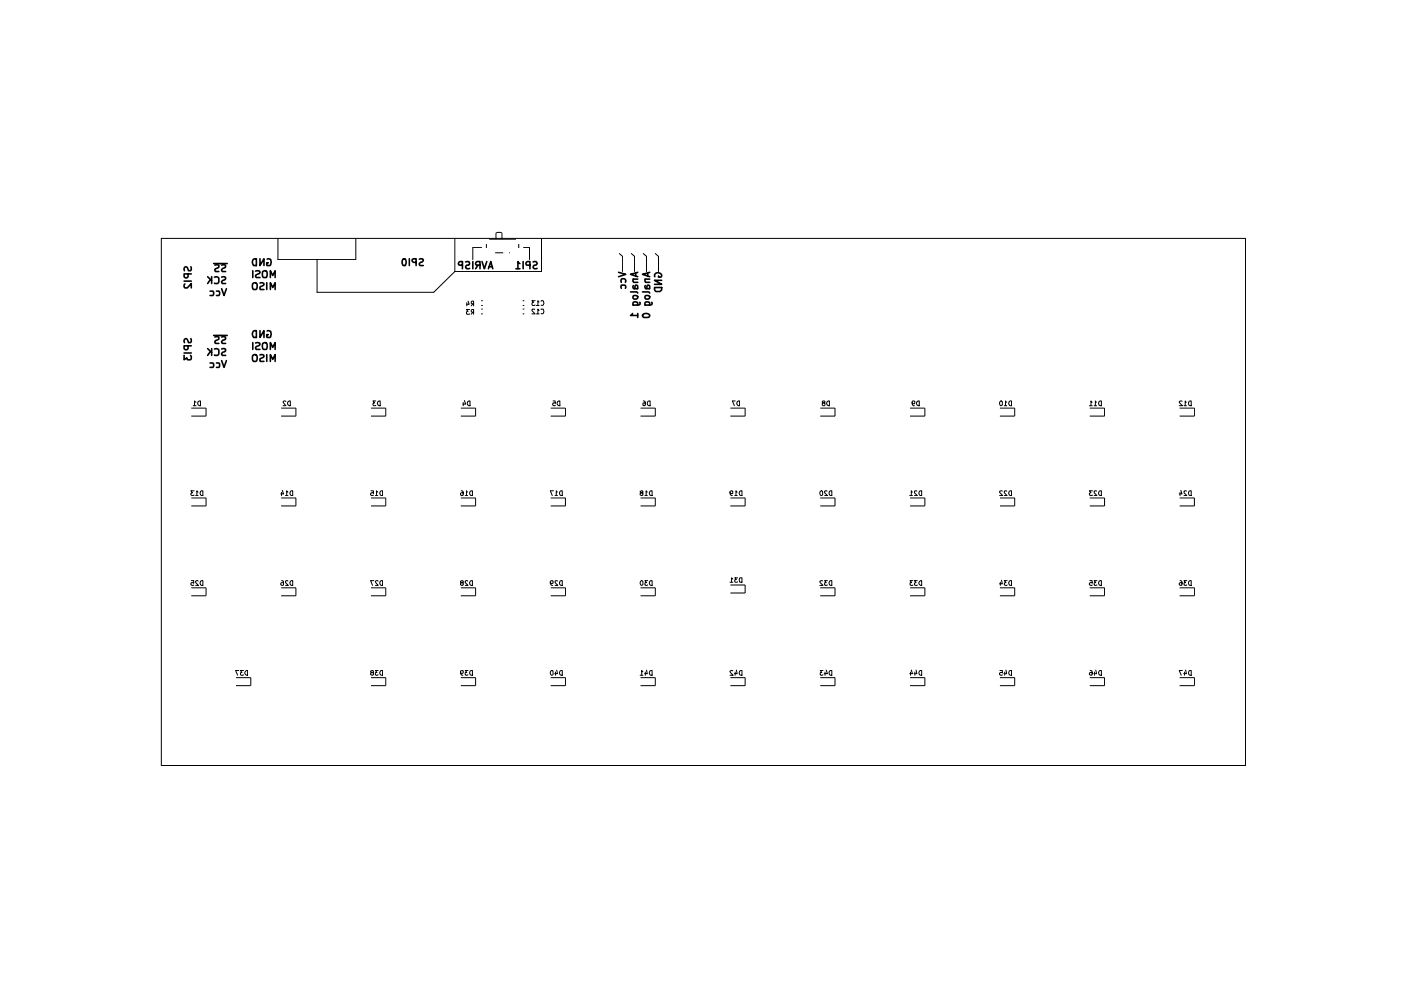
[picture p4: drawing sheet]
<svg xmlns="http://www.w3.org/2000/svg" width="297mm" height="210mm" viewBox="0 0 297 210" stroke-linecap="round" stroke-linejoin="round" font-family="sans-serif">
<g fill="none" stroke="#000" stroke-width=".21">
<path d="M34.2 50.5h229.9v111.8h-229.9zM58.9 50.5v4.5h16.5v-4.5M67.2 55v7h24.7l4.5-4.4M96.4 50.5v7.1M102.1 52.5h-1.9v2.5M103.1 51.7v.9M103.7 50.7h5.7M105 53.6h1.7M105.2 50.7v-1.3l.1-.1h1l.1 .1v1.3M107.9 53.6h.2M110 51.7v.9M111 52.5h1.3v2.5"/>
<path d="M114.8 50.5v7.1h-18.4M131.3 53.8l.7 .6v3.2M133.9 53.8l.6 .6v3.2M136.4 53.8l.7 .6v3.2M138.9 53.8l.7 .6v3.2M99 64.2v.7M99.2 63.8l.3 .7h-.6M99.6 65.6h-.7l.3 .4h-.2l-.1 .2 .1 .4 .6-.1M100.2 66.2l-.3 .4M100.2 64.4l-.3 .5M100.4 66.2h-.3l-.2-.2 .2-.4h.3v1M100.4 64.4h-.3l-.2-.1 .2-.5h.3v1.1"/>
<path d="M102 66.5h.4M102 65.5h.4M102 63.8h.4M102 64.8h.4M110.8 66.5h.4M110.8 65.5h.4M110.8 63.8h.4M110.8 64.8h.4M113.4 65.6l-.5-.1-.1 .3 .7 .7h-.7M113.5 63.8h-.7l.3 .3-.3 .2 .1 .4h.6M113.7 66.5h.6M113.7 64.8h.6"/>
<path d="M114.3 65.8l-.3-.3v1M114.3 64l-.3-.2v1M114.7 65.6l.4-.1a.52 .52 0 0 1 .2 .7 .52 .52 0 0 1-.6 .3M114.7 63.8h.4a.52 .52 0 0 1 .2 .6 .52 .52 0 0 1-.6 .3M40.6 86.5h3.1v1.7h-3.1M41 86h.6M41.6 85.3l-.4-.3v1M42 85.2l.5-.2v1a.55 .55 0 0 1-.5-.2 .55 .55 0 0 1 0-.6zM59.6 86.5h3.1v1.7h-3.1M60.6 85.1l-.4-.1-.2 .2 .6 .8h-.6M61 85.2l.6-.2v1a.55 .55 0 0 1-.6-.2 .55 .55 0 0 1 0-.6zM78.7 86.5h3.1v1.7h-3.1"/>
<path d="M79.7 85h-.6l.3 .4h-.2l-.1 .5 .1 .1 .5-.1M80.1 85.2l.5-.2v1a.55 .55 0 0 1-.5-.2 .55 .55 0 0 1 0-.6zM97.7 86.5h3.1v1.7h-3.1M98.2 85.3v.7M98.5 84.9l.2 .8h-.6M99.1 85.2l.6-.2v1a.55 .55 0 0 1-.6-.2 .55 .55 0 0 1 0-.6zM116.8 86.5h3.1v1.7h-3.1M117.3 85h.4l.1 .5-.5-.1-.1 .5 .1 .1 .5-.1M118.2 85.2l.5-.2v1a.55 .55 0 0 1-.5-.2 .55 .55 0 0 1 0-.6zM135.8 86.5h3.1v1.7h-3.1M136.4 85l.4 .3v.6h-.5l.1-.5h.3l.1 .2M137.4 85.1l.4-.1v1l-.6-.2v-.5z"/>
<path d="M154.9 86.5h3.1v1.7h-3.1M155.9 85h-.6l.4 1M156.3 85.2l.5-.2v1a.55 .55 0 0 1-.5-.2 .55 .55 0 0 1 0-.6zM173.9 86.5h3.1v1.7h-3.1M174.5 85.4l-.2 .2 .2 .4h.3l.1-.4-.1-.2h-.4l-.1-.2 .5-.2 .1 .2-.1 .2M175.3 85.2l.6-.2v1a.55 .55 0 0 1-.6-.2 .55 .55 0 0 1 0-.6zM193 86.5h3.1v1.7h-3.1M193.4 85.4l.1 .2h.4l.1-.2v-.2l-.5-.2a.7 .7 0 0 0 .1 1h.3M194.4 85.2l.5-.2v1a.55 .55 0 0 1-.5-.2 .55 .55 0 0 1 0-.6zM212 85.2l.2-.2 .3 .2v.7l-.3 .1a.64 .64 0 0 1-.2-.8zM212 86.5h3.1v1.7h-3.1M212.9 86h.5"/>
<path d="M213.4 85.3l-.2-.3v1M214 85.1l.5-.1v1a.54 .54 0 0 1-.6-.3 .54 .54 0 0 1 .1-.6zM231 86h.6M231.1 86.5h3.1v1.7h-3.1M231.6 85.3l-.3-.3v1M232 86h.5M232.5 85.3l-.3-.3v1M233.1 85.1l.4-.1v1a.54 .54 0 0 1-.5-.3 .54 .54 0 0 1 .1-.6zM250.1 86.5h3.1v1.7h-3.1M250.6 85.1l-.3-.1-.3 .3 .7 .7h-.7M251 86h.5M251.5 85.3l-.2-.3v1"/>
<path d="M252.1 85.1l.5-.1v1a.54 .54 0 0 1-.6-.3 .54 .54 0 0 1 .1-.6zM40.6 105.6h3.1v1.7h-3.1M41.1 104.1h-.6l.3 .4-.3 .1v.3l.2 .2 .4-.1M41.5 105.1h.5M42 104.3l-.3-.2v1M42.5 104.2l.5-.1v1a.55 .55 0 0 1-.5-.3 .55 .55 0 0 1 0-.6zM59.6 105.6h3.1v1.7h-3.1M59.7 104.4v.7M59.9 104l.2 .7h-.6M60.5 105.1h.5M61 104.3l-.2-.2v1M61.6 104.2l.5-.1v1a.55 .55 0 0 1-.6-.3 .55 .55 0 0 1 .1-.6z"/>
<path d="M78.7 104.1h.5v.5l-.5-.1-.1 .4 .2 .2 .4-.1M78.7 105.6h3.1v1.7h-3.1M79.6 105.1h.5M80.1 104.3l-.3-.2v1M80.6 104.2l.5-.1v1a.55 .55 0 0 1-.5-.3 .55 .55 0 0 1 0-.6zM97.7 105.6h3.1v1.7h-3.1M97.8 104.1l.4 .2v.7l-.3 .1-.3-.2 .2-.4h.3l.1 .1M98.6 105.1h.5M99.1 104.3l-.2-.2v1M99.7 104.2l.5-.1v1a.55 .55 0 0 1-.6-.3 .55 .55 0 0 1 .1-.6zM116.8 105.6h3.1v1.7h-3.1M117.3 104.1h-.6l.4 1"/>
<path d="M117.7 105.1h.5M118.2 104.3l-.3-.2v1M118.7 104.2l.5-.1v1a.55 .55 0 0 1-.5-.3 .55 .55 0 0 1 0-.6zM135.8 105.6h3.1v1.7h-3.1M136 104.5l-.3 .1v.3l.3 .2 .3-.1v-.4l-.4-.1-.2-.3 .3-.1h.3v.3l-.2 .1M136.7 105.1h.5M137.2 104.3l-.2-.2v1M137.8 104.1h.5v1a.54 .54 0 0 1-.6-.3 .54 .54 0 0 1 .1-.7zM154.8 104.5l.1 .1h.4l.1-.5h-.4l-.2 .1 .1 .8 .4 .1M154.9 105.6h3.1v1.7h-3.1M155.8 105.1h.5M156.3 104.3l-.3-.2v1"/>
<path d="M156.9 104.1h.4v1a.54 .54 0 0 1-.5-.3 .54 .54 0 0 1 .1-.7zM173.9 104.2l.2-.1 .3 .1v.7l-.3 .2a.64 .64 0 0 1-.2-.9zM173.9 105.6h3.1v1.7h-3.1M175.3 104.1h-.5v.4l.6 .6h-.6M175.9 104.1h.5v1a.54 .54 0 0 1-.6-.3 .54 .54 0 0 1 .1-.7zM192.9 105.1h.6M193 105.6h3.1v1.7h-3.1M193.5 104.3l-.3-.2v1M194.4 104.1h-.5v.4l.6 .6h-.6M195 104.1h.4v1a.54 .54 0 0 1-.5-.3 .54 .54 0 0 1 .1-.7zM212 105.6h3.1v1.7h-3.1M212.5 104.1h-.3l-.3 .2 .7 .8h-.7"/>
<path d="M213.4 104.1h-.5v.4l.6 .6h-.6M214 104.1h.5v1a.54 .54 0 0 1-.6-.3 .54 .54 0 0 1 .1-.7zM231.1 105.6h3.1v1.7h-3.1M231.6 104.1h-.6l.3 .4-.3 .1v.3l.2 .2 .4-.1M232.5 104.1h-.5v.4l.6 .6h-.6M233.1 104.1h.4v1a.54 .54 0 0 1-.5-.3 .54 .54 0 0 1 .1-.7zM250.1 105.6h3.1v1.7h-3.1M250.2 104.4v.7M250.4 104l.2 .7h-.6M251.5 104.1h-.5v.4l.6 .6h-.6M252.1 104.1h.5v1a.54 .54 0 0 1-.6-.3 .54 .54 0 0 1 .1-.7zM40.6 123.1h.5v.5l-.5-.1-.1 .5 .2 .1 .4-.1"/>
<path d="M40.6 124.6h3.1v1.7h-3.1M42 123.2h-.5v.3l.6 .6h-.6M42.5 123.3l.5-.2v1a.55 .55 0 0 1-.5-.2 .55 .55 0 0 1 0-.6zM59.6 124.6h3.1v1.7h-3.1M59.7 123.1l.4 .3v.6l-.3 .1-.3-.1 .2-.5h.3l.1 .2M61 123.2h-.5v.3l.6 .6h-.6M61.6 123.3l.5-.2v1a.55 .55 0 0 1-.6-.2 .55 .55 0 0 1 .1-.6zM78.7 124.6h3.1v1.7h-3.1M79.2 123.1h-.6l.4 1M80.2 123.2l-.4-.1-.2 .2 .6 .8h-.6M80.6 123.3l.5-.2v1a.55 .55 0 0 1-.5-.2 .55 .55 0 0 1 0-.6zM97.7 124.6h3.1v1.7h-3.1"/>
<path d="M97.9 123.5l-.3 .2v.3l.3 .1 .3-.1v-.4l-.4-.1-.2-.2 .3-.2 .3 .1v.2l-.2 .1M99.1 123.2h-.5v.3l.6 .6h-.6M99.7 123.3l.5-.2v1a.55 .55 0 0 1-.6-.2 .55 .55 0 0 1 .1-.6zM116.7 123.5l.1 .2h.4l.1-.5-.4-.1-.2 .2 .1 .7 .4 .1M116.8 124.6h3.1v1.7h-3.1M118.2 123.2h-.5v.3l.6 .6h-.6M118.7 123.3l.5-.2v1a.55 .55 0 0 1-.5-.2 .55 .55 0 0 1 0-.6zM135.8 123.3l.2-.2 .3 .2v.7l-.3 .1a.64 .64 0 0 1-.2-.8zM135.8 124.6h3.1v1.7h-3.1M137.3 123.1h-.6l.4 .4-.4 .1v.4h.6M137.8 123.2l.5-.1v1a.54 .54 0 0 1-.6-.3 .54 .54 0 0 1 .1-.6zM154.8 123.4h.6"/>
<path d="M154.9 124h3.1v1.7h-3.1M155.4 122.8l-.3-.3v.9M156.4 122.5h-.6l.3 .4h-.3v.5h.6M156.9 122.5h.4v.9h-.5l-.1-.5zM173.9 124.6h3.1v1.7h-3.1M174.4 123.2l-.3-.1-.3 .3 .7 .7h-.7M175.4 123.1h-.6l.4 .4-.4 .1v.4h.6M175.9 123.2l.5-.1v1a.54 .54 0 0 1-.6-.3 .54 .54 0 0 1 .1-.6zM193 124.6h3.1v1.7h-3.1M193.5 123.1h-.5l.3 .4-.3 .1v.4h.5M194.5 123.1h-.6l.3 .4h-.2l-.1 .5 .2 .1 .4-.1M194.9 123.4l.3-.3h.2v1h-.2l-.3-.2z"/>
<path d="M212 124.6h3.1v1.7h-3.1M212.1 123.4v.7M212.3 123l.2 .8h-.6M213.5 123.1h-.6l.4 .4h-.3l-.1 .5 .2 .1 .4-.1M214 123.2l.5-.1v1a.54 .54 0 0 1-.6-.3 .54 .54 0 0 1 .1-.6zM231.1 123.1h.5v.5l-.5-.1-.1 .5 .2 .1 .4-.1M231.1 124.6h3.1v1.7h-3.1M232.6 123.1h-.6l.3 .4-.3 .1v.4h.6M233.1 123.2l.4-.1v1a.54 .54 0 0 1-.5-.3 .54 .54 0 0 1 .1-.6zM250.1 124.6h3.1v1.7h-3.1M250.2 123.1l.4 .3v.6l-.3 .1-.3-.1 .2-.5h.3l.1 .2M251.6 123.1h-.6l.4 .4-.4 .1v.4h.6"/>
<path d="M252.1 123.2l.5-.1v1a.54 .54 0 0 1-.6-.3 .54 .54 0 0 1 .1-.6zM50 143.7h3.2v1.7h-3.2M50.6 142.2h-.6l.4 1M51.6 142.2h-.6l.3 .4h-.2l-.1 .4 .1 .2 .5-.1M52 142.4l.2-.2h.3v1h-.3l-.2-.3zM78.7 143.7h3.1v1.7h-3.1M78.8 142.6l-.2 .1v.3l.2 .2 .4-.1v-.4l-.5-.1-.1-.3 .2-.1h.4v.3l-.2 .1M80.2 142.2h-.6l.3 .4-.3 .1v.4h.6M80.6 142.3l.5-.1v1a.55 .55 0 0 1-.5-.3 .55 .55 0 0 1 0-.6zM97.6 142.6l.2 .1h.3l.1-.5h-.3l-.3 .1 .2 .8 .3 .1M97.7 143.7h3.1v1.7h-3.1M99.2 142.2h-.6l.4 .4-.4 .1v.4h.6"/>
<path d="M99.7 142.3l.5-.1v1a.55 .55 0 0 1-.6-.3 .55 .55 0 0 1 .1-.6zM116.8 142.3l.1-.1 .4 .1v.7l-.4 .2a.64 .64 0 0 1-.1-.9zM116.8 143.7h3.1v1.7h-3.1M117.8 142.5v.7M118 142.1l.2 .7h-.6M118.7 142.3l.5-.1v1a.55 .55 0 0 1-.5-.3 .55 .55 0 0 1 0-.6zM135.7 143.2h.6M135.8 143.7h3.1v1.7h-3.1M136.3 142.4l-.2-.2v1M136.8 142.5v.7M137.1 142.1l.1 .7h-.5M137.8 142.2h.5v1a.54 .54 0 0 1-.6-.3 .54 .54 0 0 1 .1-.7z"/>
<path d="M154.9 143.7h3.1v1.7h-3.1M155.4 142.2h-.4l-.2 .2 .6 .8h-.6M155.9 142.5v.7M156.1 142.1l.2 .7h-.6M156.9 142.2h.4v1a.54 .54 0 0 1-.5-.3 .54 .54 0 0 1 .1-.7zM173.9 143.7h3.1v1.7h-3.1M174.5 142.2h-.6l.3 .4-.3 .1v.4h.6M174.9 142.5v.7M175.2 142.1l.2 .7h-.6M175.9 142.2h.5v1a.54 .54 0 0 1-.6-.3 .54 .54 0 0 1 .1-.7zM193 143.7h3.1v1.7h-3.1M193 142.5v.7"/>
<path d="M193.2 142.1l.3 .7h-.6M194 142.5v.7M194.2 142.1l.2 .7h-.6M195 142.2h.4v1a.54 .54 0 0 1-.5-.3 .54 .54 0 0 1 .1-.7zM212 142.2h.5v.5l-.4-.1-.2 .4 .3 .2 .3-.1M212 143.7h3.1v1.7h-3.1M213 142.5v.7M213.3 142.1l.1 .7h-.5M214 142.2h.5v1a.54 .54 0 0 1-.6-.3 .54 .54 0 0 1 .1-.7zM231.1 143.7h3.1v1.7h-3.1M231.1 142.2l.5 .2v.7l-.4 .1-.2-.2 .1-.4h.4l.1 .1M232.1 142.5v.7"/>
<path d="M232.3 142.1l.2 .7h-.6M233.1 142.2h.4v1a.54 .54 0 0 1-.5-.3 .54 .54 0 0 1 .1-.7zM250.1 143.7h3.1v1.7h-3.1M250.7 142.2h-.7l.4 1M251.1 142.5v.7M251.4 142.1l.1 .7h-.5M252.1 142.2h.5v1a.54 .54 0 0 1-.6-.3 .54 .54 0 0 1 .1-.7z"/>
</g>
<g fill="none" stroke="#000" stroke-width=".34">
<path d="M39 59.6h1.6M39.9 58.1v.6a.47 .47 0 0 1-.4 .2 .47 .47 0 0 1-.5-.2v-.6h1.6M40.5 56.6a.64 .64 0 0 1-.1 .8h-.4a.62 .62 0 0 0-.8-.8l-.2 .3 .1 .5M44 58.7l.9 .8M44.6 59.3l-.6 .8M44.9 58.7v1.4M45.3 55.9h2.9M45.5 58.8l.4-.1 .5 .3-.1 .9-.2 .2-.6-.1M45.6 56.2h.8v.4l-.8 .5 .1 .5h.7M47 58.8h.8v.5a.62 .62 0 0 0-.7 .7l.7 .1M47 56.2h.8v.5a.62 .62 0 0 0-.7 .8l.7 .1M53.6 57.4v1.4"/>
<path d="M53.7 55l.7-.1v1.4h-.6a1.05 1.05 0 0 1-.1-1.3zM54.2 57.5h.8l.1 .3-.7 .5-.2 .3 .2 .2h.7M55.1 54.9v1.4l.9-1.4v1.4M55.7 57.6l.6-.2 .3 .2v.3l-.1 .9h-.6a1.18 1.18 0 0 1-.2-1.2zM56.6 59.9v1.5M56.6 54.9h.4l.4 .1 .1 .7-.3 .6-.6-.1v-.5h.3M57.3 58.8v-1.4l.5 1 .5-1v1.4M85.4 54.9h.4a1.04 1.04 0 0 1 .1 1.4h-.4l-.2-.3v-.6zM86.8 54.9v1.4M88.2 55.6l-.7-.1-.1-.1 .1-.5h.7v1.4M88.9 54.9h.8v.4l-.5 .3-.3 .4 .2 .3h.6M98 56.2h-.6l-.2-.2 .1-.4 .2-.1h.5v1.5"/>
<path d="M98.7 55.5h.8v.6a.63 .63 0 0 0-.8 .5l.3 .4 .6-.1M100.2 55.5v1.5M101.3 56.2l-.5 .8M101.8 56.2h-.8l-.2-.2 .1-.4 .3-.1h.6v1.5M102.2 55.5l.5 1.5 .5-1.5M103.5 57l.6-1.5 .4 1.5M103.6 56.6h.8M109.4 57h.8M110.2 55.9l-.4-.4v1.5M110.9 55.5v1.5M112.4 56.2h-.7l-.2-.2 .1-.4 .2-.1h.6v1.5M113 55.5h.6l.3 .3-.3 .4h-.3l-.2 .2-.1 .3 .3 .3 .6-.1"/>
<path d="M131.1 57.7l1.6 .5-1.6 .5M131.7 59.9v-.5l.2-.3 .7 .2v.6M134.2 59.2h1M134.3 59.2l-.1 .4 .2 .3h.8M134.8 57.8v.8M135.2 57.7l-1.5 .5 1.5 .5M136.7 59.2h1.1M136.8 59.2l-.1 .4 .2 .3h.9M137.3 57.8v.8M137.8 57.7l-1.6 .5 1.6 .5M139.6 58.5v.3h.5a.72 .72 0 0 0-.4-1 .72 .72 0 0 0-.9 .5l.1 .4M140.3 59.4h-1.5l1.5 .9h-1.5"/>
<path d="M39 75.4v.9l.6-.4 .2 .4h.6l.2-.3-.2-.6M39 74.8h1.6M39.2 60.2l-.2 .3 .1 .5h.6l.9-.9v.9M39.9 73.3v.6a.47 .47 0 0 1-.4 .3 .47 .47 0 0 1-.5-.3v-.6h1.6M40.5 71.8a.64 .64 0 0 1-.1 .8h-.4a.62 .62 0 0 0-.8-.7l-.2 .2 .1 .5M44 73.9l.9 .9M44.5 61.7h.6l.2 .3-.2 .7h-.6M44.5 77h.6l.2 .2-.2 .7h-.6M44.6 74.5l-.6 .9M44.9 73.9v1.5M45.3 71.1h2.9M45.5 74l.4-.1 .5 .4-.1 .9-.2 .2-.6-.1"/>
<path d="M45.6 71.5h.8v.4l-.8 .5 .1 .4h.7M45.9 61.7h.5l.2 .3-.1 .6-.6 .1M45.9 77h.5l.2 .2-.1 .6-.6 .1M47 71.5h.8v.5a.62 .62 0 0 0-.7 .7l.7 .1M47 61.2l.5 1.5 .5-1.5M47 76.5l.5 1.4 .5-1.4M47 74h.8v.5a.62 .62 0 0 0-.7 .8l.7 .1M53.6 60.1l.2-.2a.57 .57 0 0 1 .7 .6l-.1 .7-.1 .2h-.5a1.18 1.18 0 0 1-.2-1.3zM53.6 75.4l.2-.2a.57 .57 0 0 1 .7 .5l-.1 .8-.1 .1h-.5a1.18 1.18 0 0 1-.2-1.2zM53.6 72.6v1.5M53.7 70.3l.7-.2v1.4h-.6a1.05 1.05 0 0 1-.1-1.2zM54.2 72.7h.8l.1 .4-.7 .4-.2 .3 .2 .3h.7"/>
<path d="M55.1 60l.5-.1 .4 .3-.2 .3-.7 .4v.4l.9 .1M55.1 75.3l.5-.1 .4 .2-.2 .4-.7 .3v.4l.9 .1M55.1 70.1v1.4l.9-1.4v1.4M55.7 72.8l.6-.2 .3 .2v.4l-.1 .9h-.6a1.18 1.18 0 0 1-.2-1.3zM56.6 75.2v1.4M56.6 70.2l.4-.1 .4 .2 .1 .7-.3 .5h-.6v-.5h.3M57.3 61.4v-1.5l.5 1.1 .5-1.1v1.5M57.3 76.6v-1.4l.5 1 .5-1v1.4M57.3 74.1v-1.5l.5 1.1 .5-1.1v1.5M131.7 61.1v-.6h.8l.2 .2-.1 .4M133.7 61.9h1.3l.2 .2M134.1 66.5l-.4 .4h1.5"/>
<path d="M134.3 60.5l-.1 .5 .2 .2h.8M134.3 62.7h.8l.1 .5-.3 .2h-.4l-.3-.2zM134.3 64.7l-.1-.4 .3-.3 .6 .1v.6M134.5 61.2l.3-.7 .4 .2-.1 .5M135.2 66.5v.8M135.6 64.1v.5l-1.4 .1M136.2 61.9h1.3l.3 .2M136.3 66.7a.84 .84 0 0 1 1.5 .3l-.4 .3h-.9l-.3-.3zM136.8 60.5l-.1 .5 .2 .2h.9M136.8 62.7h.9l.1 .5-.4 .2h-.4l-.3-.2zM136.8 64.7l-.1-.4 .3-.3 .7 .1v.6M137.1 61.2l.2-.7 .5 .2-.1 .5"/>
<path d="M138.2 64.1v.5l-1.5 .1M138.8 61h1.5v.4l-.4 .4h-.8l-.3-.4z"/>
</g>
</svg>
